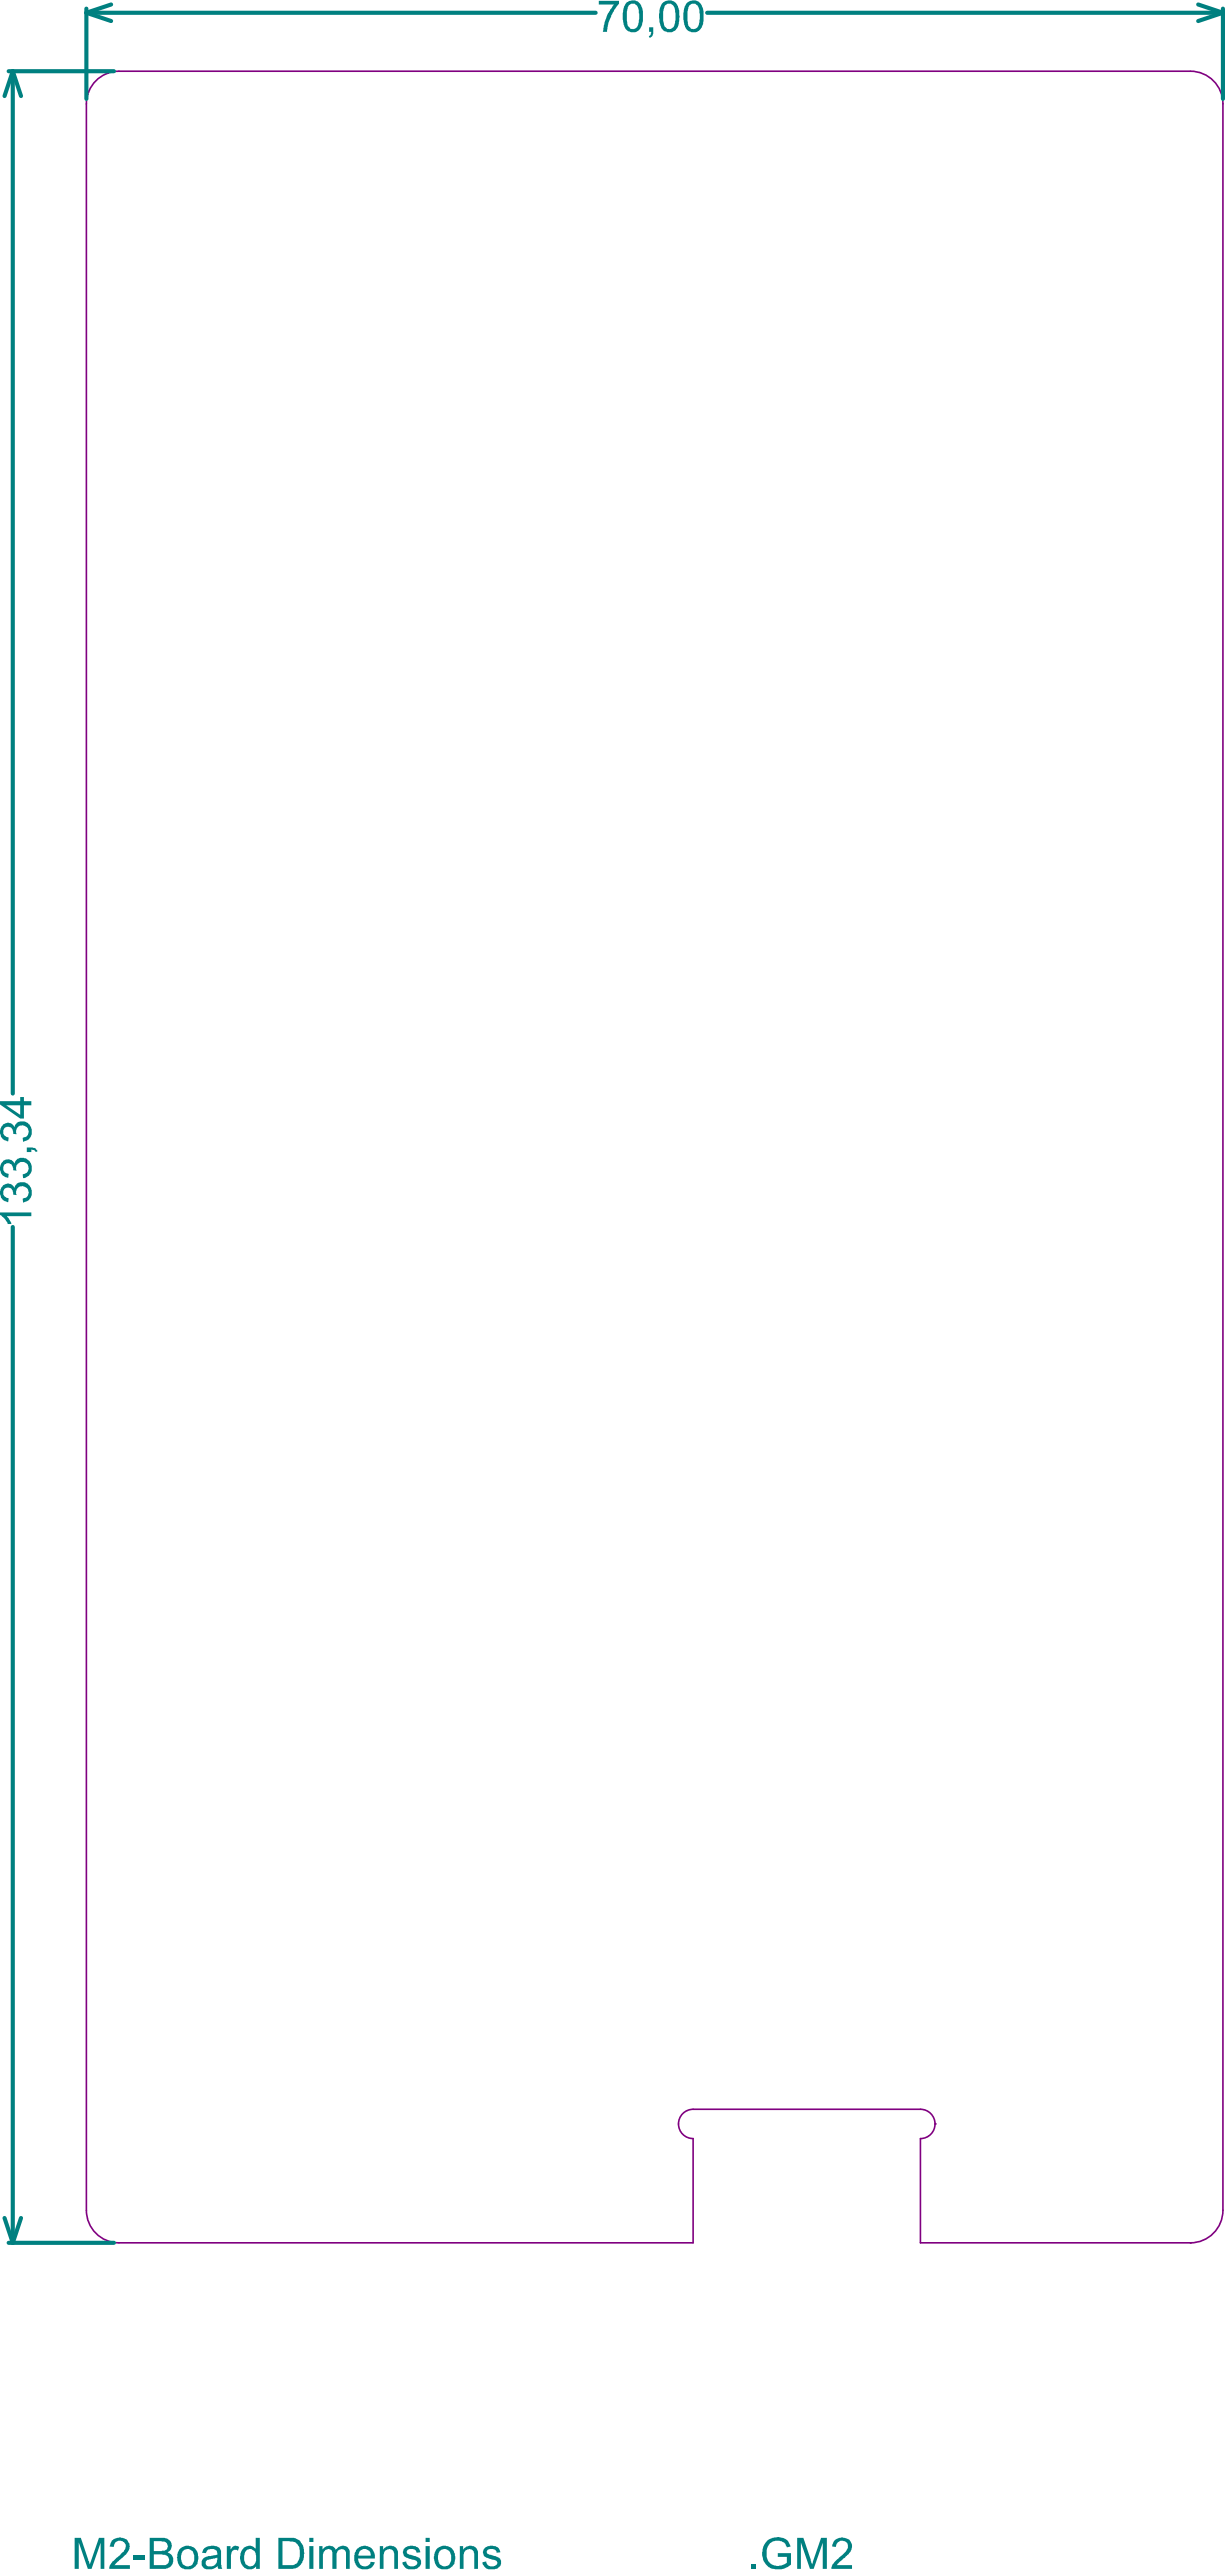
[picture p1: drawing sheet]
<svg xmlns="http://www.w3.org/2000/svg" width="251mm" height="526mm" viewBox="0 0 251 526" stroke-linecap="round" stroke-linejoin="round" font-family="sans-serif">
<g fill="#800080">
<circle cx="190.9" cy="433.9" r=".17"/>
<circle cx="243.1" cy="458.1" r=".17"/>
</g>
<path d="M24.3 14.5h218.8M17.6 21.2v430.3M249.7 21.2v430.3M188 430.9h-46.5a2.99 2.99 0 0 0-2.9 3 2.99 2.99 0 0 0 2.9 2.9v21.3h-117.2M188 436.8v21.3h55.1" fill="none" stroke="#800080" stroke-width=".33"/>
<circle cx="188" cy="436.8" r=".17" fill="#800080"/>
<path d="M24.3 14.5a6.6 6.6 0 0 0-6.7 6.7M243.1 14.5a6.6 6.6 0 0 1 6.6 6.7M188 430.9a2.99 2.99 0 0 1 2.9 3 2.99 2.99 0 0 1-2.9 2.9M17.6 451.5a6.6 6.6 0 0 0 6.7 6.6M249.7 451.5a6.6 6.6 0 0 1-6.6 6.6" fill="none" stroke="#800080" stroke-width=".33"/>
<g fill="none" stroke="#008080" stroke-width=".84">
<path d="M1.8 14.5h21.5M2.6 14.5l1.7 5.1M2.6 14.5v208.9M2.6 14.5l-1.7 5.1M17.6 1.8v18.4M17.6 2.6l5.1 1.7M17.6 2.6h104M22.7 .9l-5.1 1.7M144.4 2.6h105.3M244.7 .9l5 1.7M249.7 1.8v18.4M249.7 2.6l-5 1.7"/>
<path d="M2.6 250.6v207.5M.9 453.1l1.7 5M1.8 458.1h21.5M4.3 453.1l-1.7 5"/>
</g>
<g fill="#008080">
<path d="M0 247.7h6.4v.7h-5l1 1.6h-.8a3.6 3.6 0 0 0-1.6-1.8z"/>
<path d="M.7 242.1a1.51 1.51 0 0 1 2.2 .6 1.67 1.67 0 0 1 2.9-.7 2.1 2.1 0 0 1 .6 2.2 2.1 2.1 0 0 1-1.7 1.4v-.8a1.23 1.23 0 0 0 1.2-1.2 1.23 1.23 0 0 0-1.2-1.3h-.2a1.36 1.36 0 0 0-1.1 1.8l-.7-.1a1.2 1.2 0 0 0-1.4-1.4 1.15 1.15 0 0 0-.6 1.3 1.15 1.15 0 0 0 1.1 .9l-.1 .8a1.95 1.95 0 0 1-1.2-3.3z"/>
<path d="M.7 237.1a1.51 1.51 0 0 1 2.2 .6 1.77 1.77 0 0 1 3.1-.6v.1a2.08 2.08 0 0 1-1.3 3.5l-.1-.8a1.27 1.27 0 0 0 1.2-1.5 1.27 1.27 0 0 0-1.6-1 1.27 1.27 0 0 0-.8 1.7l-.7-.1a1.14 1.14 0 0 0-1.4-1.3 1.12 1.12 0 0 0-.6 1.2 1.12 1.12 0 0 0 1.1 .9l-.1 .8a1.98 1.98 0 0 1-1.6-1.4 1.98 1.98 0 0 1 .6-2.1z"/>
<path d="M5.5 234.4l1.6 .1 .6 .7-.4 .1-.2-.3-.7-.2v.5h-.9z"/>
<path d="M.7 229.7a1.51 1.51 0 0 1 2.2 .6 1.67 1.67 0 0 1 2.9-.7 2.1 2.1 0 0 1 .6 2.1 2.1 2.1 0 0 1-1.7 1.5v-.8a1.23 1.23 0 0 0 1.2-1.3 1.23 1.23 0 0 0-1.2-1.2l-.2-.1a1.36 1.36 0 0 0-1.1 1.9l-.7-.1a1.2 1.2 0 0 0-1.4-1.4 1.15 1.15 0 0 0-.6 1.2 1.15 1.15 0 0 0 1.1 1l-.1 .7a1.95 1.95 0 0 1-1.2-3.2z"/>
<path d="M122.3 .2h4.1v.6l-1.3 1.7-.9 2.2-.2 1.8h-.9l.2-.9a8.7 8.7 0 0 1 1.1-3.2l1-1.5h-3.1z"/>
<path d="M132.6 5.6h.8v1.3l-.2 .4-.5 .5-.2-.4 .4-.3 .1-.6h-.4z"/>
<path d="M153.5 523.9h.9v.8h-.9z"/>
<path d="M156.6 519a3.1 3.1 0 0 1 4.4 .2l.4 1-.7 .1a2.02 2.02 0 0 0-3.2-1 3.1 3.1 0 0 0-.2 4.3 2.69 2.69 0 0 0 3.4-.1v-1.2h-1.9v-.8h2.7l-.1 2.4a3.9 3.9 0 0 1-4.7 .2 3.7 3.7 0 0 1-.1-5.1z"/>
<path d="M162.8 518.4h1.3l1.7 5.4 1.9-5.4h1.2v6.3h-.9v-5.3l-1.8 5.3h-.8l-1.9-5.4v5.4h-.7z"/>
<path d="M170.6 518.7a2.52 2.52 0 0 1 3.1 .4 2.33 2.33 0 0 1-1 3.1l-1.8 1.8h3.1v.7h-4.2a2.42 2.42 0 0 1 1.2-1.9l.4-.4a2.96 2.96 0 0 0 1.7-2.6 1.26 1.26 0 0 0-1.4-.8 1.26 1.26 0 0 0-1 1.3l-.8-.1 .3-1z"/>
<path d="M15.2 518.4h1.3l1.9 5.4 1.8-5.4h1.1v6.3h-.8v-5.3l-1.8 5.3h-.8l-1.8-5.4v5.4h-.9z"/>
<path d="M23.1 518.7a2.25 2.25 0 0 1 3 .4 2.15 2.15 0 0 1-.8 3l-2 1.9h3.2v.7h-4.2a2.42 2.42 0 0 1 1.2-1.9l.4-.4a5.1 5.1 0 0 0 1.8-2.1 1.22 1.22 0 0 0-1.2-1.3 1.22 1.22 0 0 0-1.3 1.3l-.8-.1 .2-.7z"/>
<path d="M27.3 522h2.3v.9h-2.3z"/>
<path d="M46.3 520.1h.8v.8a1.07 1.07 0 0 1 1.7-.6l-.2 .7a.91 .91 0 0 0-1 0 .91 .91 0 0 0-.4 .9v2.8h-.9z"/>
<path d="M65.2 520.1h.7v.7a1.53 1.53 0 0 1 2.7 .1 1.51 1.51 0 0 1 1.7-.8 1.51 1.51 0 0 1 1.1 1.5v3.1h-.7v-3.1a.94 .94 0 0 0-.9-.9 .94 .94 0 0 0-1 .7l-.1 3.3h-.8v-2.9a.91 .91 0 0 0-.7-1.1 .91 .91 0 0 0-1.1 .7l-.2 .4v2.9h-.7z"/>
<path d="M77.6 520.1h.6v.7a1.64 1.64 0 0 1 1.9-.7 1.64 1.64 0 0 1 1.2 1.6v3h-.8v-2.7a1.1 1.1 0 0 0-1.1-1.3 1.1 1.1 0 0 0-1.1 1.3v2.7h-.7z"/>
<path d="M82.8 520.3h.2a1.99 1.99 0 0 1 2.7 .6l.1 .5h-.7a1.13 1.13 0 0 0-1.7-.6 .63 .63 0 0 0-.2 .8 .63 .63 0 0 0 .8 .3l.1 .1a2.51 2.51 0 0 1 1.9 1 1.65 1.65 0 0 1-2 1.8 1.59 1.59 0 0 1-1.8-1.4l.8-.2a1.18 1.18 0 0 0 1 1 1.18 1.18 0 0 0 1.2-.7 1.63 1.63 0 0 0-1.3-.8 1.56 1.56 0 0 1-1.5-1.1v-.7z"/>
<path d="M93.9 520.1h.7v.7a1.64 1.64 0 0 1 1.8-.7 1.64 1.64 0 0 1 1.2 1.6v3h-.8v-2.7a1.06 1.06 0 0 0-.6-1.2 1.06 1.06 0 0 0-1.3 .4l-.2 .6v2.9h-.8z"/>
<path d="M99.1 520.3h.3a1.93 1.93 0 0 1 2.7 .7l.1 .4h-.8a1.07 1.07 0 0 0-.9-.8 1.07 1.07 0 0 0-1 .5v.5l1 .4a2.51 2.51 0 0 1 1.8 1 1.63 1.63 0 0 1-1.9 1.8 1.57 1.57 0 0 1-1.9-1.4l.8-.2a1.18 1.18 0 0 0 1 1 1.18 1.18 0 0 0 1.3-.7 1.63 1.63 0 0 0-1.4-.8 1.56 1.56 0 0 1-1.5-1.1v-.7z"/>
<path d="M0 224.9h4.1v-.8h.8v.8h1.5v.9h-1.5v2.7h-.8l-4.1-2.9zM1.3 225.8l2.8 1.9v-1.9z"/>
<path d="M128.1 .4a2 2 0 0 1 3.1 1.7l.1 .9a3.3 3.3 0 0 1-1.1 3.3 1.86 1.86 0 0 1-2.9-1.6 5 5 0 0 1 .6-4.1zM128.5 1a4.6 4.6 0 0 0-.4 3.6 1.13 1.13 0 0 0 .5 1.1 1.08 1.08 0 0 0 1.2 .1 1.08 1.08 0 0 0 .6-1.1 5.2 5.2 0 0 0-.4-3.6l-.4-.3h-.7z"/>
<path d="M135.5 .4a2 2 0 0 1 3.1 1.6l.1 .4a6.2 6.2 0 0 1-.2 2.8 1.92 1.92 0 0 1-2 1.4 1.92 1.92 0 0 1-1.8-1.9 5.5 5.5 0 0 1 .5-3.9zM135.9 1a5.6 5.6 0 0 0-.1 4.4 1.08 1.08 0 0 0 1.2 .5 1.08 1.08 0 0 0 .8-1.1 5.7 5.7 0 0 0-.3-3.6 1.12 1.12 0 0 0-1.6-.2z"/>
<path d="M140.5 .4a2 2 0 0 1 3.1 1.7l.1 .9a3.3 3.3 0 0 1-1.1 3.3 1.86 1.86 0 0 1-2.9-1.6 5 5 0 0 1 .6-4.1zM140.9 1a4.6 4.6 0 0 0-.4 3.6 1.13 1.13 0 0 0 .5 1.1 1.08 1.08 0 0 0 1.2 .1 1.08 1.08 0 0 0 .5-1.1 5.2 5.2 0 0 0-.3-3.6l-.4-.3h-.7z"/>
<path d="M30.6 518.4h2.3a1.66 1.66 0 0 1 1.9 .7 1.66 1.66 0 0 1-.1 1.9l-.5 .4a1.76 1.76 0 0 1 1.1 2.1 1.76 1.76 0 0 1-2 1.2h-2.7zM31.4 519.1v2h1.4a1.25 1.25 0 0 0 1.4-.8 .94 .94 0 0 0-1.1-1.1zM31.4 521.8v2.2h1.6a1.11 1.11 0 0 0 1.5-.9 1.11 1.11 0 0 0-1.2-1.2z"/>
<path d="M37 520.4a2.23 2.23 0 0 1 2.4-.1 2.23 2.23 0 0 1 1.1 2.2v.1a2.19 2.19 0 0 1-3.1 2.1 2.38 2.38 0 0 1-1.2-2.8l.4-1.1zM37.4 521l-.1 .2a2.39 2.39 0 0 0 .2 2.7 1.31 1.31 0 0 0 1.5 .2 1.31 1.31 0 0 0 .7-1.3v-.2a1.52 1.52 0 0 0-1.4-1.9z"/>
<path d="M41.7 520.5a2.57 2.57 0 0 1 3.2 .1l.2 .4v2.9l.3 .8h-.8l-.1-.6a2.33 2.33 0 0 1-3 .4 1.44 1.44 0 0 1-.2-1.6 1.44 1.44 0 0 1 1.4-.8l1.6-.2a.93 .93 0 0 0-.2-1.1 .93 .93 0 0 0-1.1-.1 1.04 1.04 0 0 0-1 .8l-.7-.1zM42.4 522.9a.76 .76 0 0 0-.3 1 .76 .76 0 0 0 .9 .3 1.38 1.38 0 0 0 1.3-1.7z"/>
<path d="M49.8 520.4a1.6 1.6 0 0 1 2.4 .3v-2.3h.9v6.3h-.8v-.5a1.8 1.8 0 0 1-1.8 .6 1.8 1.8 0 0 1-1.3-1.4 3.2 3.2 0 0 1 .6-3zM50.4 520.9a2.41 2.41 0 0 0-.1 3 1.27 1.27 0 0 0 1.5 .1 1.27 1.27 0 0 0 .5-1.5 1.53 1.53 0 0 0-1.2-1.8z"/>
<path d="M56.8 518.4h2.2a2.59 2.59 0 0 1 3.1 2.3v1a2.67 2.67 0 0 1-3 3h-2.3zM57.7 519.1v4.9h1.3a2.02 2.02 0 0 0 2.2-2.6 2.21 2.21 0 0 0-1.3-2.2z"/>
<path d="M63.2 518.4h.8v.8h-.8zM63.2 520.1h.8v4.6h-.8z"/>
<path d="M72.9 520.6a2.16 2.16 0 0 1 3.2 .3l.5 1v.7h-3.5a1.4 1.4 0 0 0 .7 1.4 1.4 1.4 0 0 0 1.6-.1l.3-.6 .9 .1a2.2 2.2 0 0 1-2.8 1.4 2.2 2.2 0 0 1-1.5-2.7l.1-.6zM73.5 521l-.3 1h2.5a1.31 1.31 0 0 0-.8-1.2 1.31 1.31 0 0 0-1.4 .2z"/>
<path d="M86.9 518.4h.9v.8h-.9zM86.9 520.1h.9v4.6h-.9z"/>
<path d="M89.4 520.4a2.23 2.23 0 0 1 2.5-.1 2.23 2.23 0 0 1 1.1 2.2v.1a2.19 2.19 0 0 1-3.1 2.1 2.38 2.38 0 0 1-1.2-2.8l.4-1.1zM89.9 521l-.1 .2a2.39 2.39 0 0 0 .1 2.7 1.31 1.31 0 0 0 1.5 .2 1.31 1.31 0 0 0 .7-1.3v-.2a1.45 1.45 0 0 0-1.7-1.8z"/>
</g>
</svg>
